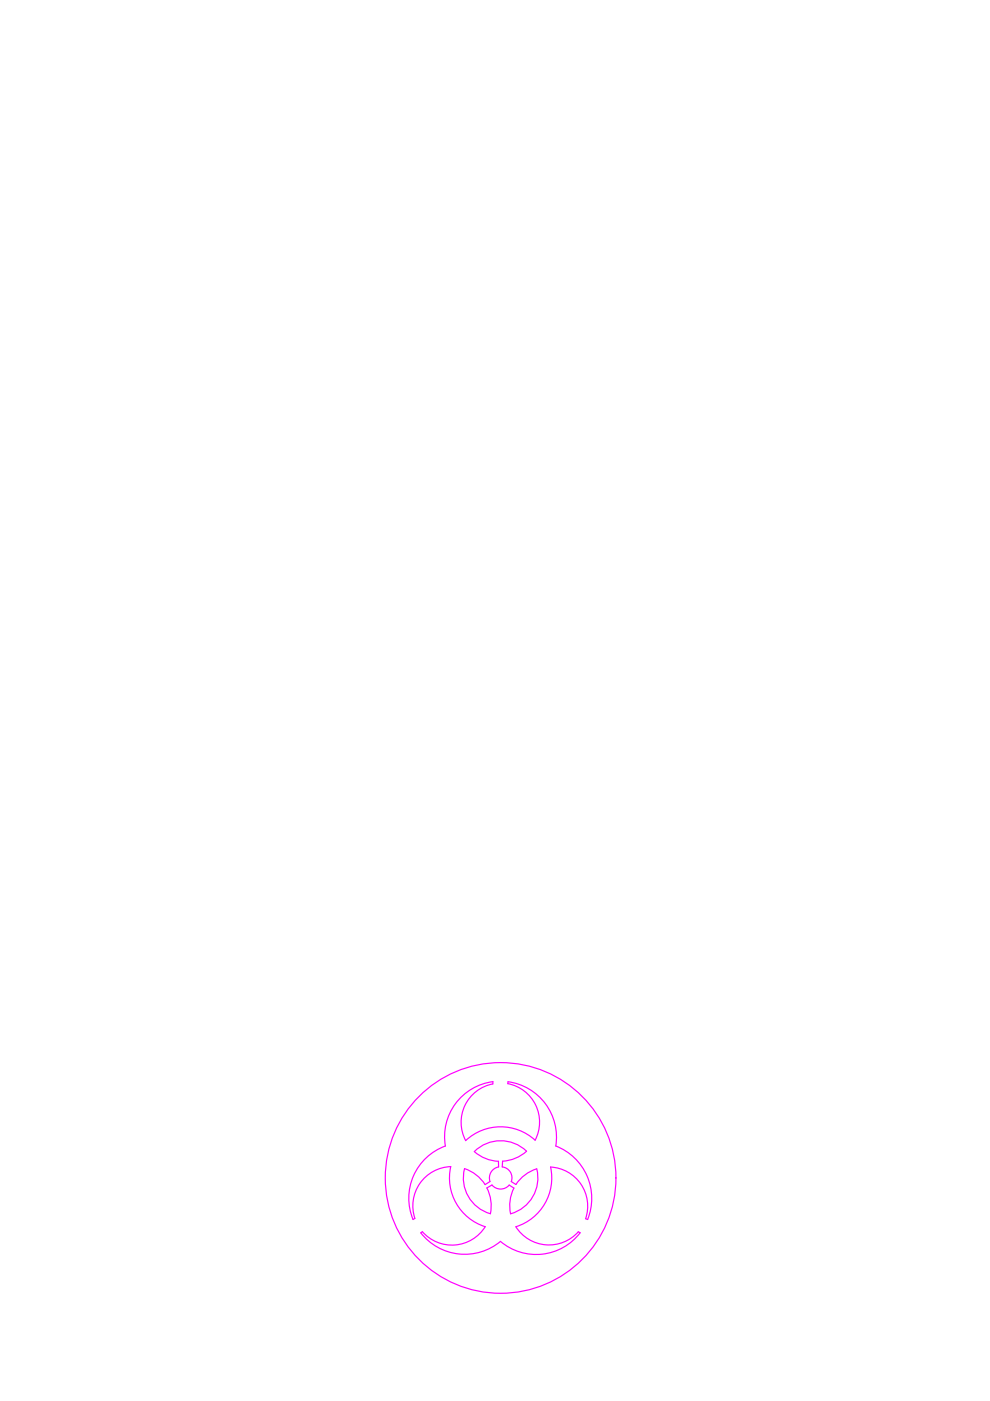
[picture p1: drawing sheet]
<svg xmlns="http://www.w3.org/2000/svg" width="210mm" height="297mm" viewBox="0 0 210 297" stroke-linecap="round" stroke-linejoin="round" font-family="sans-serif">
<!-- layer: 0 -->
<g fill="none" stroke="#f0f" stroke-width=".25">
<path d="M107.7 229.8v-.5a11.9 11.9 0 0 1 10.1 13.7 11.9 11.9 0 0 1 6.8 15.6M107.7 229.8a8.3 8.3 0 0 1 5.8 12M88 258.3a8.3 8.3 0 0 1 7.6-11 10.8 10.8 0 0 0 7.3 12.8 8.3 8.3 0 0 1-13.3 1M94.4 243a11.8 11.8 0 0 0-6.8 15.6l.4-.3M103.2 251.9l1.1-.7a2.39 2.39 0 0 0 3.7 .1l1 .6a8.3 8.3 0 0 0-.7 5.5M105.7 247.4v-1.2a8.3 8.3 0 0 1-5.1-2 7.9 7.9 0 0 1 11-.1 8.3 8.3 0 0 1-5 2.1l-.1 1.2a2.32 2.32 0 0 1 1.9 3.1l1 .6a8.3 8.3 0 0 1 4.4-3.3 7.9 7.9 0 0 1-5.5 9.5M105.7 247.4a2.39 2.39 0 0 0-1.8 3.1l-1 .7a8.3 8.3 0 0 0-4.4-3.4 7.9 7.9 0 0 0 5.5 9.5 8.3 8.3 0 0 0-.8-5.4M113.5 241.7a10.8 10.8 0 0 0-14.8 .1 8.3 8.3 0 0 1 5.8-12v-.5a11.8 11.8 0 0 0-10.1 13.7M124.6 258.6l-.4-.2a8.3 8.3 0 0 0-7.5-11 10.8 10.8 0 0 1-7.3 12.7M89.5 261.2l-.3 .2a11.8 11.8 0 0 0 16.9 1.8M109.4 260.1a8.3 8.3 0 0 0 13.2 1.1l.4 .2a11.7 11.7 0 0 1-16.9 1.8"/>
<circle cx="106.1" cy="249.7" r="24.5"/>
</g>
</svg>
